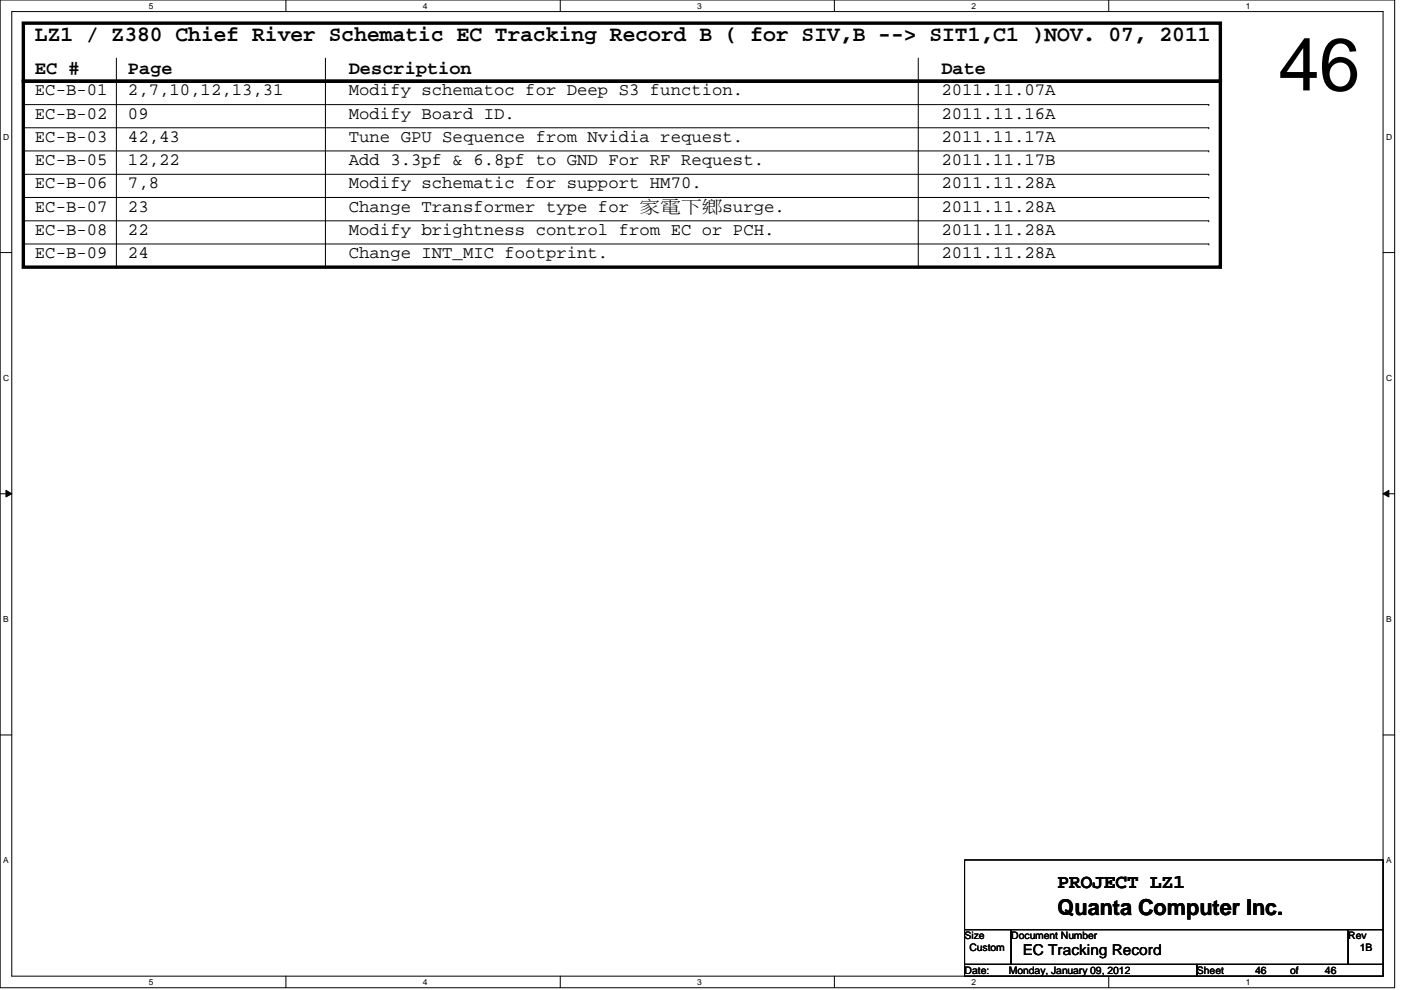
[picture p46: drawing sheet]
<svg xmlns="http://www.w3.org/2000/svg" width="297mm" height="210mm" viewBox="0 0 297 210" stroke-linecap="round" stroke-linejoin="round" font-family="sans-serif">
<defs><g id="words">
<text font-size="15.7" x="271.1" y="19.2">46</text>
<g font-size="4.7">
<text x="7.4" y="8.8">LZ1 / Z380 Chief River Schematic EC Tracking Record B ( for SIV,B --&gt; SIT1,C1 )NOV. 07, 2011</text>
<text x="224.2" y="194">Quanta Computer Inc.</text>
</g>
<text font-size="4.1" x="224.2" y="188.3">PROJECT LZ1</text>
<g font-size="3.9">
<text x="7.4" y="15.6">EC #</text>
<text x="27.1" y="15.6">Page</text>
<text x="74" y="15.6">Description</text>
<text x="199.6" y="15.6">Date</text>
</g>
<g font-size="3.7">
<text x="7.4" y="20.2">EC-B-01</text>
<text x="27.1" y="20.2">2,7,10,12,13,31</text>
<text x="74" y="20.2">Modify schematoc for Deep S3 function.</text>
<text x="199.6" y="20.2">2011.11.07A</text>
<text x="7.4" y="25.2">EC-B-02</text>
<text x="27.1" y="25.2">09</text>
<text x="74" y="25.2">Modify Board ID.</text>
<text x="199.6" y="25.2">2011.11.16A</text>
<text x="7.4" y="30.1">EC-B-03</text>
<text x="7.4" y="35">EC-B-05</text>
<text x="27.1" y="30.1">42,43</text>
<text x="27.1" y="35">12,22</text>
<text x="74" y="35">Add 3.3pf &amp; 6.8pf to GND For RF Request.</text>
<text x="74" y="30.1">Tune GPU Sequence from Nvidia request.</text>
<text x="199.6" y="30.1">2011.11.17A</text>
<text x="199.6" y="35">2011.11.17B</text>
<text x="7.4" y="40">EC-B-06</text>
<text x="27.1" y="40">7,8</text>
<text x="74" y="40">Modify schematic for support HM70.</text>
<text x="199.6" y="40">2011.11.28A</text>
<text x="7.4" y="44.9">EC-B-07</text>
<text x="27.1" y="44.9">23</text>
<text x="74" y="44.9">Change Transformer type for 家家家家surge.</text>
<text x="199.6" y="44.9">2011.11.28A</text>
<text x="7.4" y="49.8">EC-B-08</text>
<text x="27.1" y="49.8">22</text>
<text x="74" y="49.8">Modify brightness control from EC or PCH.</text>
<text x="199.6" y="49.8">2011.11.28A</text>
<text x="7.4" y="54.7">EC-B-09</text>
<text x="27.1" y="54.7">24</text>
<text x="74" y="54.7">Change INT_MIC footprint.</text>
<text x="199.6" y="54.7">2011.11.28A</text>
</g>
<text font-size="3.2" x="216.8" y="202.4">EC Tracking Record</text>
<g font-size="2.2">
<text x="204.5" y="199.1">Size</text>
<text x="205.5" y="201.6">Custom</text>
<text x="214.4" y="199.1">Document Number</text>
<text x="285.8" y="199.1">Rev</text>
<text x="288.3" y="201.6">1B</text>
<text x="204.5" y="206.5">Date:</text>
<text x="213.9" y="206.5">Monday, January 09, 2012</text>
<text x="253.8" y="206.5">Sheet</text>
<text x="266.1" y="206.5">46</text>
<text x="273.5" y="206.5">of</text>
<text x="280.9" y="206.5">46</text>
</g>
<g font-size="1.8">
<text x="31.5" y="1.9">5</text>
<text x="89.7" y="1.9">4</text>
<text x="147.8" y="1.9">3</text>
<text x="205.9" y="1.9">2</text>
<text x="264.1" y="1.9">1</text>
<text x=".7" y="29.6">D</text>
<text x="293.9" y="29.6">D</text>
<text x=".7" y="80.7">C</text>
<text x="293.9" y="80.7">C</text>
<text x=".7" y="131.8">B</text>
<text x="293.9" y="131.8">B</text>
<text x=".7" y="183">A</text>
<text x="293.9" y="183">A</text>
<text x="31.5" y="208.8">5</text>
<text x="89.7" y="208.8">4</text>
<text x="147.8" y="208.8">3</text>
<text x="205.9" y="208.8">2</text>
<text x="264.1" y="208.8">1</text>
</g>
</g></defs>
<path d="M0 0h295.7v209.4h-295.7zM2.5 2.5h290.7v204.5h-290.7z" fill="none" stroke="#000" stroke-width=".21"/>
<g fill="#fff">
<path d="M31.5 .3h1v1.9h-1z"/>
<path d="M31.5 207.2h1v2h-1z"/>
</g>
<path d="M60.6 0v2.5M60.6 207v2.4" fill="none" stroke="#000" stroke-width=".21"/>
<g fill="#fff">
<path d="M89.7 .3h.9v1.9h-.9z"/>
<path d="M89.7 207.2h.9v2h-.9z"/>
</g>
<path d="M118.8 0v2.5M118.8 207v2.4" fill="none" stroke="#000" stroke-width=".21"/>
<g fill="#fff">
<path d="M147.8 .3h1v1.9h-1z"/>
<path d="M147.8 207.2h1v2h-1z"/>
</g>
<path d="M176.9 0v2.5M176.9 207v2.4" fill="none" stroke="#000" stroke-width=".21"/>
<g fill="#fff">
<path d="M205.9 .3h1v1.9h-1z"/>
<path d="M205.9 207.2h1v2h-1z"/>
</g>
<path d="M235.1 0v2.5M235.1 207v2.4" fill="none" stroke="#000" stroke-width=".21"/>
<g fill="#fff">
<path d="M264.1 .3h1v1.9h-1z"/>
<path d="M264.1 207.2h1v2h-1z"/>
<path d="M.7 28h1.2v2h-1.2z"/>
<path d="M293.9 28h1.2v2h-1.2z"/>
<path d="M.7 79.1h1.2v2h-1.2z"/>
<path d="M293.9 79.1h1.2v2h-1.2z"/>
</g>
<path d="M0 53.6h2.5M293.2 53.6h2.5" fill="none" stroke="#000" stroke-width=".21"/>
<g fill="#fff">
<path d="M.7 130.2h1.1v2h-1.1z"/>
<path d="M293.9 130.2h1.1v2h-1.1z"/>
</g>
<path d="M0 104.7h2.5M1.3 104l1.2 .7-1.2 .7zM293.2 104.7l1.3-.7v1.4zM293.2 104.7h2.5" fill="none" stroke="#000" stroke-width=".21"/>
<path d="M1.3 104l1.2 .7-1.2 .7zM293.2 104.7l1.3-.7v1.4z" fill="#000"/>
<g fill="#fff">
<path d="M.7 181.4h1.1v1.9h-1.1z"/>
<path d="M293.9 181.4h1.1v1.9h-1.1z"/>
</g>
<g fill="none" stroke="#000" stroke-width=".21">
<path d="M24.7 12.3v44.3M69 12.3v44.3M194.7 12.3v44.3M4.9 27.1h251.4M4.9 32h251.4M4.9 37h251.4M4.9 22.2h251.4M256.3 27.1h.1M256.3 32h.1M256.3 37h.1M256.3 22.2h.1M4.9 41.9h251.4"/>
<path d="M4.9 46.8h251.4M4.9 51.7h251.4M4.9 56.6h253.8M24.7 56.6h.1M69 56.6h.1M194.7 56.6h.1M256.3 41.9h.1M256.3 46.8h.1M256.3 51.7h.1M258.7 56.6h.1M0 155.8h2.5M293.2 155.8h2.5"/>
<path d="M204.5 182.3h88.7v14.8h-88.7zM204.5 197.1h9.9v7.4h-9.9zM214.4 197.1h71.4v7.4h-71.4zM285.8 197.1h7.4v7.4h-7.4zM204.5 204.5h49.3v2.5h-49.3zM253.8 204.5h39.4v2.5h-39.4z"/>
</g>
<path d="M4.9 17.2h253.8v39.4h-253.8zM4.9 4.9h253.8v12.3h-253.8z" fill="none" stroke="#000" stroke-width=".72"/>
<use href="#words"/>
</svg>
